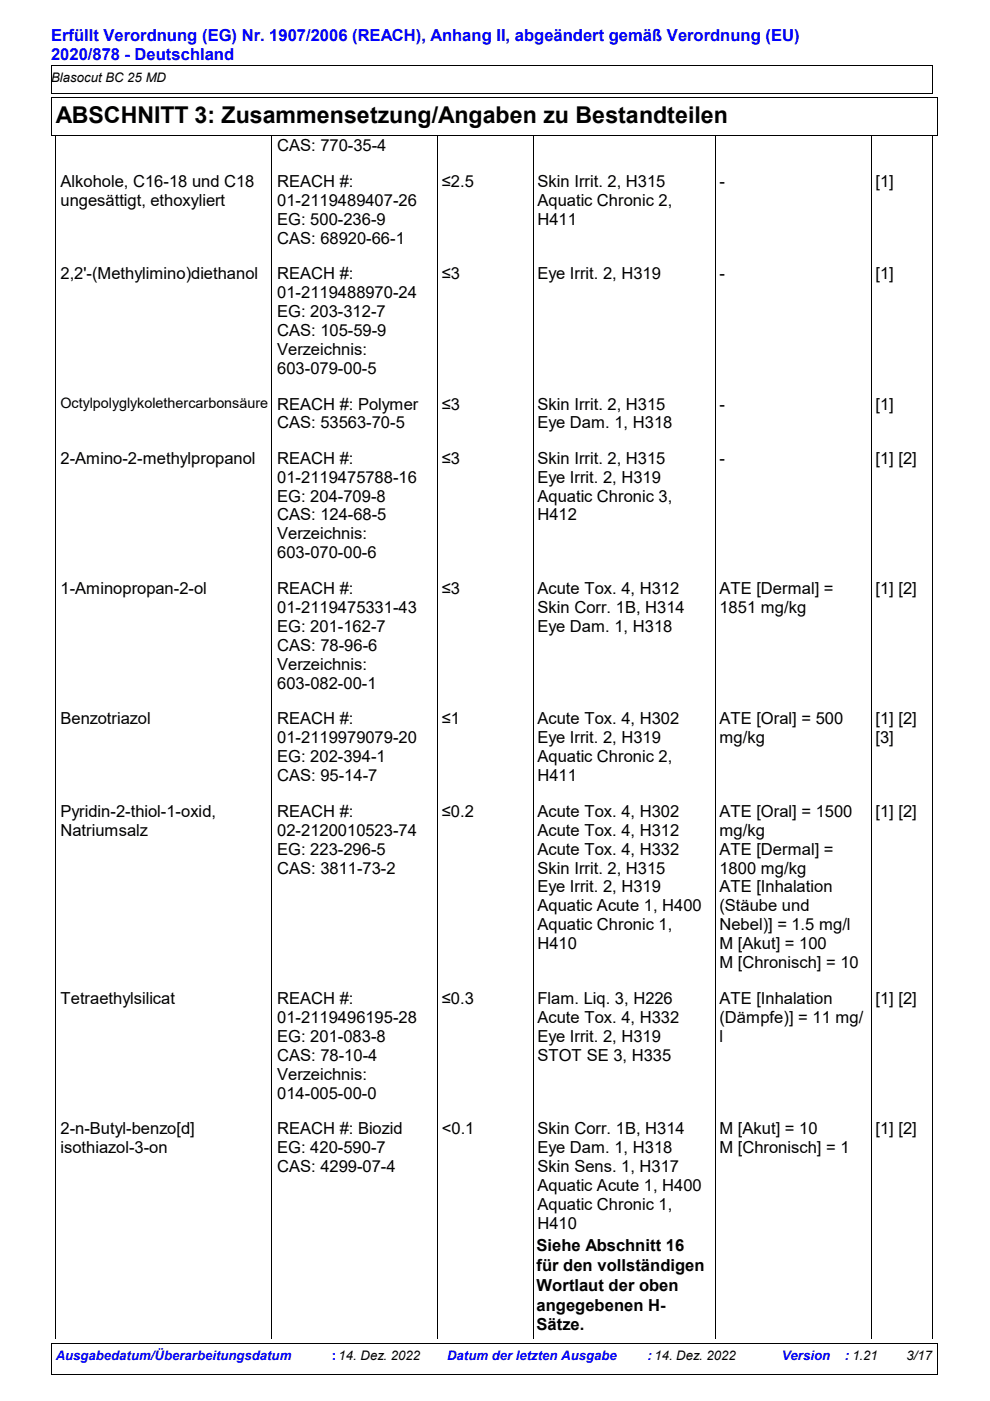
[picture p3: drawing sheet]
<svg xmlns="http://www.w3.org/2000/svg" width="210mm" height="297mm" viewBox="0 0 210 297" stroke-linecap="round" stroke-linejoin="round" font-family="sans-serif">
<defs><g id="words">
<text font-size="4.9" x="11.8" y="26.1">ABSCHNITT 3: Zusammensetzung/Angaben zu Bestandteilen</text>
<g font-size="3.5" fill="#00f">
<text x="10.8" y="8.6">Erfüllt Verordnung (EG) Nr. 1907/2006 (REACH), Anhang II, abgeändert gemäß Verordnung (EU)</text>
<text x="10.8" y="12.8">2020/878 - Deutschland</text>
</g>
<g font-size="3.5">
<text x="58.8" y="32">CAS: 770-35-4</text>
<text x="12.8" y="39.7">Alkohole, C16-18 und C18</text>
<text x="58.8" y="39.7">REACH #:</text>
<text x="93.7" y="39.7">≤2.5</text>
<text x="113.9" y="39.7">Skin Irrit. 2, H315</text>
<text x="152.5" y="39.7">-</text>
<text x="185.6" y="39.7">[1]</text>
<text x="12.8" y="43.7">ungesättigt, ethoxyliert</text>
<text x="58.8" y="43.7">01-2119489407-26</text>
<text x="58.8" y="47.7">EG: 500-236-9</text>
<text x="113.9" y="43.7">Aquatic Chronic 2,</text>
<text x="113.9" y="47.7">H411</text>
<text x="58.8" y="51.7">CAS: 68920-66-1</text>
<text x="12.8" y="59.1">2,2'-(Methylimino)diethanol</text>
<text x="58.8" y="59.1">REACH #:</text>
<text x="93.7" y="59.1">≤3</text>
<text x="113.9" y="59.1">Eye Irrit. 2, H319</text>
<text x="152.5" y="59.1">-</text>
<text x="185.6" y="59.1">[1]</text>
<text x="58.8" y="63.1">01-2119488970-24</text>
<text x="58.8" y="67.2">EG: 203-312-7</text>
<text x="58.8" y="71.2">CAS: 105-59-9</text>
<text x="58.8" y="75.2">Verzeichnis:</text>
<text x="58.8" y="79.2">603-079-00-5</text>
<text x="58.8" y="86.8">REACH #: Polymer</text>
<text x="93.7" y="86.8">≤3</text>
<text x="113.9" y="86.8">Skin Irrit. 2, H315</text>
<text x="152.5" y="86.8">-</text>
<text x="185.6" y="86.8">[1]</text>
<text x="58.8" y="90.8">CAS: 53563-70-5</text>
<text x="113.9" y="90.8">Eye Dam. 1, H318</text>
<text x="12.8" y="98.3">2-Amino-2-methylpropanol</text>
<text x="58.8" y="98.3">REACH #:</text>
<text x="93.7" y="98.3">≤3</text>
<text x="113.9" y="98.3">Skin Irrit. 2, H315</text>
<text x="152.5" y="98.3">-</text>
<text x="185.6" y="98.3">[1] [2]</text>
<text x="58.8" y="102.3">01-2119475788-16</text>
<text x="58.8" y="106.3">EG: 204-709-8</text>
<text x="113.9" y="102.3">Eye Irrit. 2, H319</text>
<text x="113.9" y="106.3">Aquatic Chronic 3,</text>
<text x="58.8" y="110.4">CAS: 124-68-5</text>
<text x="113.9" y="110.4">H412</text>
<text x="58.8" y="114.4">Verzeichnis:</text>
<text x="58.8" y="118.4">603-070-00-6</text>
<text x="12.8" y="126">1-Aminopropan-2-ol</text>
<text x="58.8" y="126">REACH #:</text>
<text x="58.8" y="130">01-2119475331-43</text>
<text x="93.7" y="126">≤3</text>
<text x="113.9" y="126">Acute Tox. 4, H312</text>
<text x="113.9" y="130">Skin Corr. 1B, H314</text>
<text x="152.5" y="126">ATE [Dermal] =</text>
<text x="152.5" y="130">1851 mg/kg</text>
<text x="185.6" y="126">[1] [2]</text>
<text x="58.8" y="134">EG: 201-162-7</text>
<text x="113.9" y="134">Eye Dam. 1, H318</text>
<text x="58.8" y="138.1">CAS: 78-96-6</text>
<text x="58.8" y="142.1">Verzeichnis:</text>
<text x="58.8" y="146.1">603-082-00-1</text>
<text x="12.8" y="153.6">Benzotriazol</text>
<text x="58.8" y="153.6">REACH #:</text>
<text x="93.7" y="153.6">≤1</text>
<text x="113.9" y="153.6">Acute Tox. 4, H302</text>
<text x="152.5" y="153.6">ATE [Oral] = 500</text>
<text x="185.6" y="153.6">[1] [2]</text>
<text x="58.8" y="157.6">01-2119979079-20</text>
<text x="58.8" y="161.6">EG: 202-394-1</text>
<text x="113.9" y="157.6">Eye Irrit. 2, H319</text>
<text x="113.9" y="161.6">Aquatic Chronic 2,</text>
<text x="152.5" y="157.6">mg/kg</text>
<text x="185.6" y="157.6">[3]</text>
<text x="58.8" y="165.7">CAS: 95-14-7</text>
<text x="113.9" y="165.7">H411</text>
<text x="12.8" y="173.1">Pyridin-2-thiol-1-oxid,</text>
<text x="58.8" y="173.1">REACH #:</text>
<text x="93.7" y="173.1">≤0.2</text>
<text x="113.9" y="173.1">Acute Tox. 4, H302</text>
<text x="152.5" y="173.1">ATE [Oral] = 1500</text>
<text x="185.6" y="173.1">[1] [2]</text>
<text x="12.8" y="177.2">Natriumsalz</text>
<text x="58.8" y="177.2">02-2120010523-74</text>
<text x="113.9" y="177.2">Acute Tox. 4, H312</text>
<text x="152.5" y="177.2">mg/kg</text>
<text x="58.8" y="181.2">EG: 223-296-5</text>
<text x="58.8" y="185.2">CAS: 3811-73-2</text>
<text x="113.9" y="181.2">Acute Tox. 4, H332</text>
<text x="113.9" y="185.2">Skin Irrit. 2, H315</text>
<text x="152.5" y="181.2">ATE [Dermal] =</text>
<text x="152.5" y="185.2">1800 mg/kg</text>
<text x="113.9" y="189.2">Eye Irrit. 2, H319</text>
<text x="152.5" y="189.2">ATE [Inhalation</text>
<text x="113.9" y="193.2">Aquatic Acute 1, H400</text>
<text x="113.9" y="197.3">Aquatic Chronic 1,</text>
<text x="152.5" y="193.2">(Stäube und</text>
<text x="152.5" y="197.3">Nebel)] = 1.5 mg/l</text>
<text x="113.9" y="201.3">H410</text>
<text x="152.5" y="201.3">M [Akut] = 100</text>
<text x="152.5" y="205.3">M [Chronisch] = 10</text>
<text x="12.8" y="212.8">Tetraethylsilicat</text>
<text x="58.8" y="212.8">REACH #:</text>
<text x="93.7" y="212.8">≤0.3</text>
<text x="113.9" y="212.8">Flam. Liq. 3, H226</text>
<text x="152.5" y="212.8">ATE [Inhalation</text>
<text x="185.6" y="212.8">[1] [2]</text>
<text x="58.8" y="216.9">01-2119496195-28</text>
<text x="58.8" y="220.9">EG: 201-083-8</text>
<text x="113.9" y="216.9">Acute Tox. 4, H332</text>
<text x="113.9" y="220.9">Eye Irrit. 2, H319</text>
<text x="152.5" y="216.9">(Dämpfe)] = 11 mg/</text>
<text x="152.5" y="220.9">l</text>
<text x="58.8" y="224.9">CAS: 78-10-4</text>
<text x="113.9" y="224.9">STOT SE 3, H335</text>
<text x="58.8" y="228.9">Verzeichnis:</text>
<text x="58.8" y="232.9">014-005-00-0</text>
<text x="12.8" y="240.5">2-n-Butyl-benzo[d]</text>
<text x="12.8" y="244.5">isothiazol-3-on</text>
<text x="58.8" y="240.5">REACH #: Biozid</text>
<text x="58.8" y="244.5">EG: 420-590-7</text>
<text x="93.7" y="240.5">&lt;0.1</text>
<text x="113.9" y="240.5">Skin Corr. 1B, H314</text>
<text x="113.9" y="244.5">Eye Dam. 1, H318</text>
<text x="152.5" y="240.5">M [Akut] = 10</text>
<text x="152.5" y="244.5">M [Chronisch] = 1</text>
<text x="185.6" y="240.5">[1] [2]</text>
<text x="58.8" y="248.5">CAS: 4299-07-4</text>
<text x="113.9" y="248.5">Skin Sens. 1, H317</text>
<text x="113.9" y="252.6">Aquatic Acute 1, H400</text>
<text x="113.9" y="256.6">Aquatic Chronic 1,</text>
<text x="113.9" y="260.6">H410</text>
<text x="113.8" y="265.3">Siehe Abschnitt 16</text>
<text x="113.8" y="269.5">für den vollständigen</text>
<text x="113.8" y="273.7">Wortlaut der oben</text>
<text x="113.8" y="277.9">angegebenen H-</text>
<text x="113.8" y="282.1">Sätze.</text>
</g>
<text font-size="3" x="12.8" y="86.4">Octylpolyglykolethercarbonsäure</text>
<g font-size="2.8">
<text x="10.8" y="17.4">Blasocut BC 25 MD</text>
<text x="192.2" y="288.4">3/17</text>
</g>
<g font-size="2.8" fill="#00f">
<text x="11.8" y="288.4">Ausgabedatum/Überarbeitungsdatum</text>
<text x="70.3" y="288.4">: 14. Dez. 2022</text>
<text x="94.8" y="288.4">Datum der letzten Ausgabe</text>
<text x="137.3" y="288.4">: 14. Dez. 2022</text>
<text x="165.7" y="288.4">Version</text>
<text x="179.1" y="288.4">: 1.21</text>
</g>
</g></defs>
<g fill="none" stroke="#000" stroke-width=".21">
<path d="M10.8 13.9h186.9v5.9h-186.9M10.9 13.8v6M10.8 20.7h187.9M10.8 28.6h187.9M10.9 20.6v8M11.8 28.9v254.9M57.7 29v254.7M92.8 29v254.7M113 29v254.7M151.7 29v254.7M184.7 29v254.7M197.7 28.9v254.9"/>
<path d="M198.7 20.6v8M10.8 284.9h187.9M10.8 291.3h187.9M10.9 284.9v6.5M198.7 284.9v6.5"/>
</g>
<g fill="#000">
<path d="M10.7 13.8h.2v.2h-.2zM10.7 19.8h.3v.1h-.3zM10.7 13.8h.3v.1h-.3zM10.7 19.7h.2v.2h-.2zM197.6 13.8h.2v.2h-.2zM197.6 13.8h.2v.1h-.2zM197.6 19.8h.2v.1h-.2zM197.6 19.7h.2v.2h-.2zM10.7 20.6h.2v.2h-.2zM10.7 28.6h.3v.1h-.3zM10.7 20.6h.3v.1h-.3zM10.7 28.5h.2v.2h-.2z"/>
<path d="M11.7 28.9h.2v.1h-.2zM57.5 28.9h.3v.2h-.3zM92.7 28.9h.2v.2h-.2zM112.9 28.9h.2v.2h-.2zM151.6 28.9h.2v.2h-.2zM184.6 28.9h.2v.2h-.2zM197.6 28.9h.2v.1h-.2zM198.6 20.6h.2v.2h-.2zM198.6 20.6h.2v.1h-.2zM198.6 28.6h.2v.1h-.2zM198.6 28.5h.2v.2h-.2zM10.7 284.8h.2v.2h-.2z"/>
<path d="M10.7 291.3h.3v.1h-.3zM10.7 284.8h.3v.2h-.3zM10.7 291.2h.2v.2h-.2zM11.7 283.7h.2v.2h-.2zM57.5 283.6h.3v.2h-.3zM92.7 283.6h.2v.2h-.2zM112.9 283.6h.2v.2h-.2zM151.6 283.6h.2v.2h-.2zM184.6 283.6h.2v.2h-.2zM197.6 283.7h.2v.2h-.2zM198.6 284.8h.2v.2h-.2zM198.6 291.3h.2v.1h-.2z"/>
<path d="M198.6 291.2h.2v.2h-.2z"/>
</g>
<use href="#words"/>
</svg>
